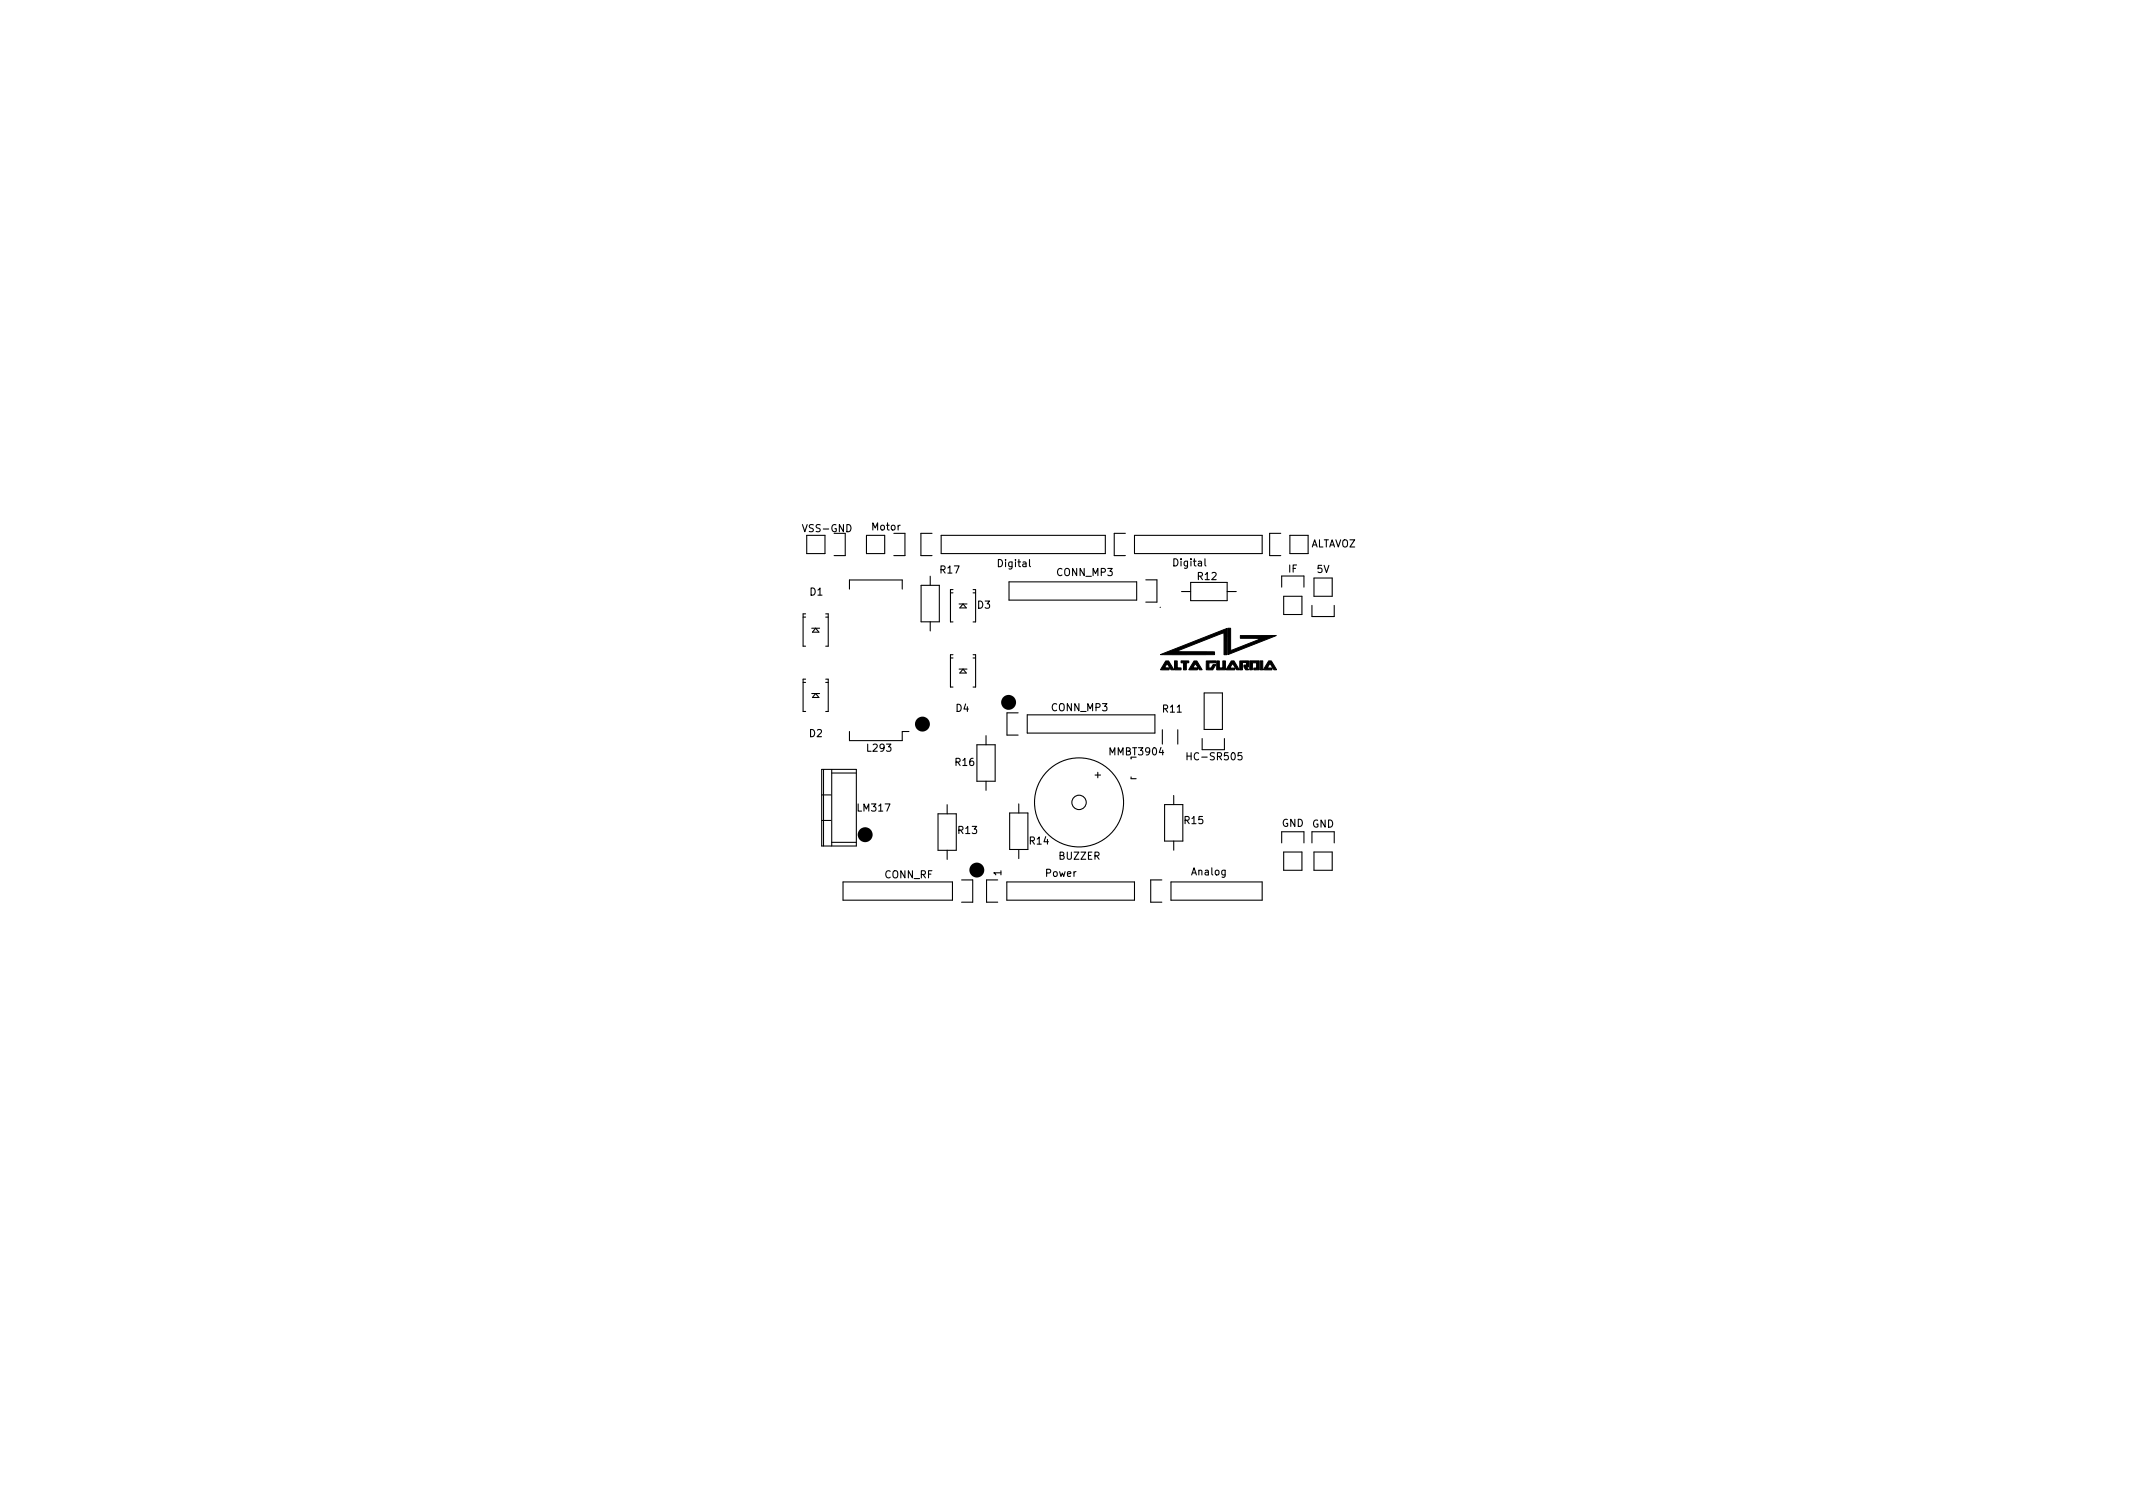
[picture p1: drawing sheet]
<svg xmlns="http://www.w3.org/2000/svg" width="297mm" height="210mm" viewBox="0 0 297 210" stroke-linecap="round" stroke-linejoin="round" font-family="sans-serif">
<defs><g id="words">
<g font-size="1.4">
<text x="112" y="74.1">VSS-GND</text>
<text x="121.4" y="73.8">Motor</text>
<text x="182.4" y="76.2">ALTAVOZ</text>
<text x="112.8" y="82.9">D1</text>
<text x="131" y="79.8">R17</text>
<text x="139.1" y="79">Digital</text>
<text x="147.2" y="80.2">CONN_MP3</text>
<text x="163.5" y="78.9">Digital</text>
<text x="166.8" y="80.8">R12</text>
<text x="179.4" y="79.7">IF</text>
<text x="183.4" y="79.8">5V</text>
<text x="136.1" y="84.7">D3</text>
<text x="133.1" y="99.1">D4</text>
<text x="146.5" y="99">CONN_MP3</text>
<text x="162" y="99.2">R11</text>
<text x="112.7" y="102.6">D2</text>
<text x="120.8" y="104.7">L293</text>
<text x="133.1" y="106.6">R16</text>
<text x="154.6" y="105.2">MMBT3904</text>
<text x="165.7" y="105.9">HC-SR505</text>
<text x="119.5" y="113">LM317</text>
<text x="153.3" y="108.3" transform="rotate(-90 153.3 108.3)">+</text>
<text x="133.5" y="116.1">R13</text>
<text x="143.4" y="117.6">R14</text>
<text x="147.5" y="119.7">BUZZER</text>
<text x="165" y="114.7">R15</text>
<text x="178.5" y="115.1">GND</text>
<text x="182.7" y="115.2">GND</text>
<text x="123.2" y="122.3">CONN_RF</text>
<text x="139.4" y="121.9" transform="rotate(-90 139.4 121.9)">1</text>
<text x="145.6" y="122.1">Power</text>
<text x="166" y="121.9">Analog</text>
</g>
</g></defs>
<g fill="none" stroke="#000" stroke-width="1">
<circle cx="140.5" cy="97.8" r=".54"/>
<circle cx="120.5" cy="116.2" r=".54"/>
<circle cx="128.5" cy="100.8" r=".54"/>
<circle cx="136" cy="121.2" r=".54"/>
</g>
<g fill="none" stroke="#000" stroke-width=".15">
<path d="M112.3 74.5h2.6v2.6h-2.6zM117.7 74.3v3.1h-1.5M120.7 74.5h2.5v2.6h-2.5zM124.5 74.3h1.5v3.1h-1.5M129.8 74.3h-1.6v3.1h1.6M131.1 74.5h22.8v2.6h-22.8zM156.7 74.3h-1.5v3.1h1.5M158 74.5h17.8v2.6h-17.8zM178.4 74.3h-1.6v3.1h1.6M179.6 74.5h2.6v2.6h-2.6zM111.8 85.9h.4M111.8 95h.4"/>
<path d="M112.2 85.5h-.4v4.5h.4M112.2 94.6h-.4v4.5h.4M113 87.5h1.1M113 96.6h1.1M113.6 87.5l.4 .5h-.9zM113.6 96.6l.4 .5h-.9zM115 85.9h.3M115 85.5h.3v4.5h-.3M115 94.6h.3v4.5h-.3M115 95h.3M118.3 82v-1.2h7.3v1.2M128.3 81.5h2.5v5.1h-2.5z"/>
<path d="M129.5 80.2v1.3M129.5 86.6v1.3M132.4 82.5h.3M132.4 91.6h.3M132.7 82.1h-.3v4.5h.3M132.7 91.2h-.3v4.5h.3M133.6 84.1h1.1M133.6 93.2h1.1M134.1 84.1l.5 .5h-.9zM134.1 93.2l.5 .5h-.9zM135.5 82.5h.4M135.5 82.1h.4v4.5h-.4"/>
<path d="M135.5 91.2h.4v4.5h-.4M135.5 91.6h.4M140.5 81h17.8v2.6h-17.8zM141.8 99.3h-1.6v3.1h1.6M143.1 99.5h17.7v2.6h-17.7zM159.6 80.7h1.5v3.1h-1.5M161.5 84.6h.1M164.5 82.4h1.3M165.8 81.1h5.1v2.5h-5.1zM167.7 96.5h2.5v5.1h-2.5zM170.9 82.4h1.3M178.5 81.8v-1.6h3.1v1.6"/>
<path d="M178.8 83h2.5v2.6h-2.5zM182.7 84.3v1.5h3.1v-1.5M183 80.5h2.5v2.5h-2.5zM114.4 110.7h1.3M114.4 114.2h1.3M114.4 107.1h4.9v10.7h-4.9zM114.7 107.1v10.7M115.8 107.6h3.5M115.8 117.3h3.5M115.8 107.1v10.7M118.3 101.9v1.2h7.3v-1.2h1M130.6 113.3h2.6v5.1h-2.6z"/>
<path d="M131.9 112v1.3M131.9 118.4v1.3M136 103.7h2.6v5.1h-2.6zM137.3 102.4v1.3M137.3 108.8v1.3M140.6 113.2h2.5v5.1h-2.5zM141.9 111.9v1.3M141.9 118.3v1.3M157.5 105.6v.1M157.5 108.2v.2h.7M161.9 101.6v2M162.2 112h2.5v5.1h-2.5z"/>
<path d="M163.4 110.8v1.2M163.4 117.1v1.3M164 101.6v2M165.3 104.8v1M165.3 105.3h.6M167.4 102.8v1.6h3.1v-1.6M172.9 104.8h-.5v.5l.1-.1h.4l.1 .2-.1 .3-.1 .1-.4-.1M178.5 117.4v-1.6h3.1v1.6M178.8 118.6h2.5v2.6h-2.5zM182.7 117.4v-1.6h3.1v1.6M183 118.6h2.5v2.6h-2.5zM117.4 122.8h15.2v2.5h-15.2z"/>
<path d="M133.9 122.5h1.6v3.1h-1.6M138.9 122.5h-1.5v3.1h1.5M140.2 122.8h17.8v2.5h-17.8zM161.8 122.5h-1.6v3.1h1.6M163.1 122.8h12.7v2.5h-12.7z"/>
<circle cx="150.3" cy="111.7" r="6.2"/>
<circle cx="150.3" cy="111.7" r="1"/>
</g>
<g fill="#000" stroke="#000" stroke-width=".14">
<path d="M162.3 92h.4l.8 1.3h-.2a.27 .27 0 0 1-.4-.3l-.4-.6-.3 .6h.6v.3h-1.2zM163.6 92h.3v1h.6v.3h-.9zM164.5 92h1v.3h-.3v1h-.4v-1h-.3zM166.3 92h.4l.7 1.3h-.2a.27 .27 0 0 1-.3-.3l-.4-.6-.4 .6h.6v.3h-1.1zM168 92h1.3v.3h-.9v.5a.19 .19 0 0 0 0 .2 .19 .19 0 0 0 .3 0l.2-.5 .4 .1-.4 .7h-.9zM169.4 92h.4v1h.5v-1h.4v1.3h-1.3zM161.6 91.1l9.3-3.6v3.7h-.4v-2.7l-.1-.4-6.4 2.6h.4l4.7 .1v.4zM171 87.5h.4v3l3.9-1.5a.25 .25 0 0 0-.4-.1h-2.2v-.4h5l-6.7 2.6zM171.5 92h.3l.8 1.3h-.2a.27 .27 0 0 1-.4-.3l-.3-.6-.4 .6h.6v.3h-1.2zM172.7 92h1.2v.9h-.3l.3 .4a.53 .53 0 0 1-.7-.4v-.3h.4v-.3h-.6v1h-.4zM174 92h1.4v1.3h-.8v-.3h.4v-.7h-.6v1h-.4zM175.5 92h.4v1.3h-.4z"/>
<path d="M176.7 92h.3l.8 1.3h-.4l-.5-.9-.4 .6h.6v.3h-1.2z"/>
</g>
<use href="#words"/>
</svg>
